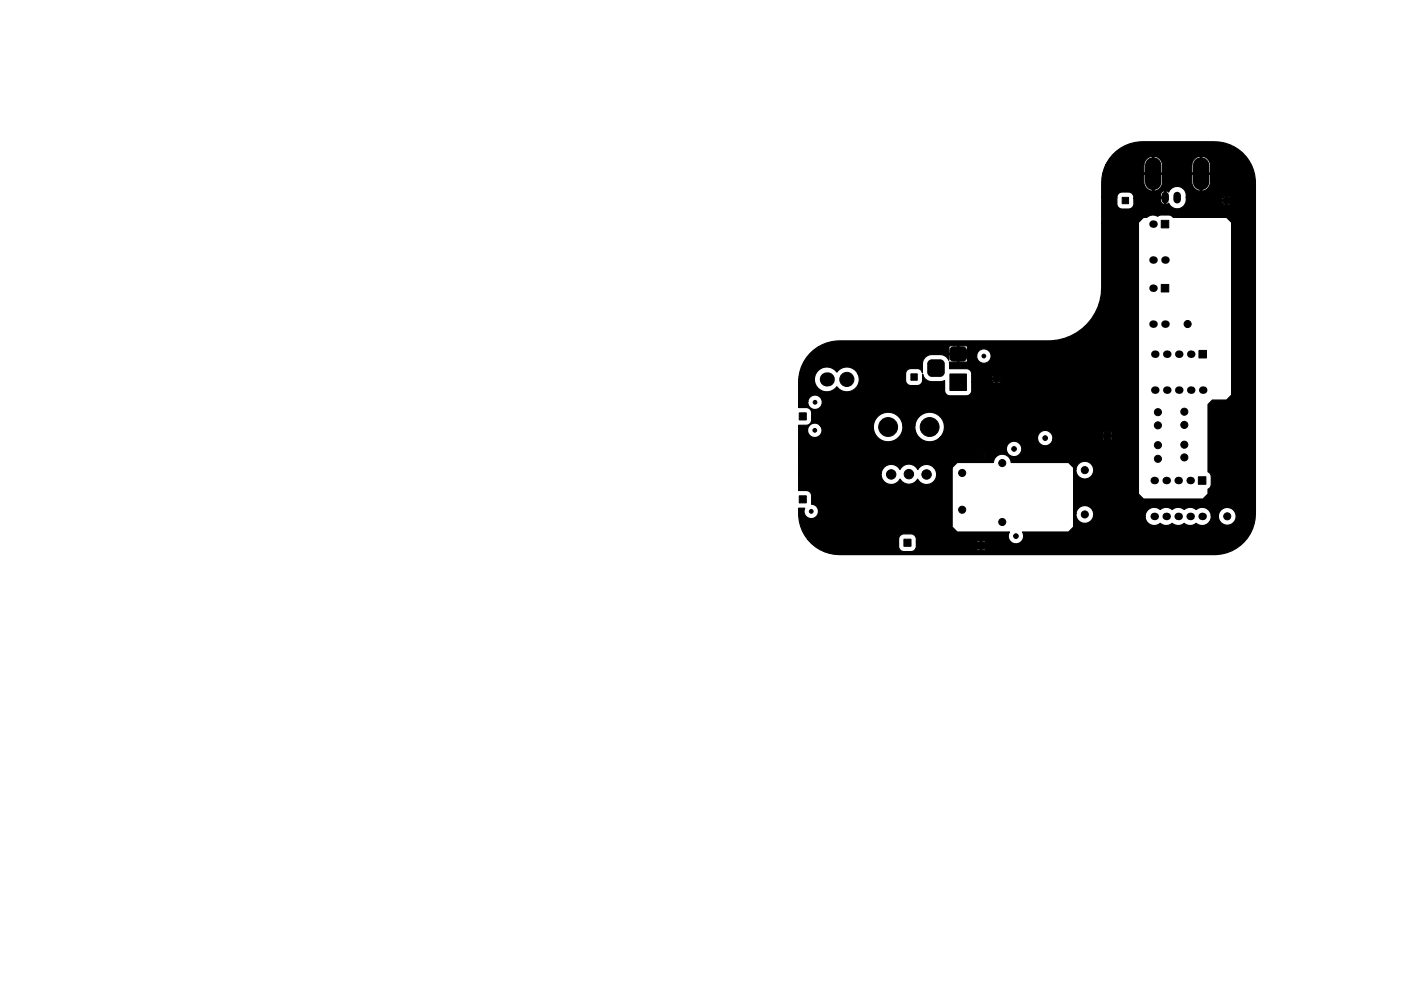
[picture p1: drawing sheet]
<svg xmlns="http://www.w3.org/2000/svg" width="297mm" height="210mm" viewBox="0 0 297 210" stroke-linecap="round" stroke-linejoin="round" font-family="sans-serif">
<g fill="#000" stroke="#000" stroke-width=".21">
<path d="M237.9 41.9h1.4v1.3h-1.4zM246.2 46.7h1.6v1.6h-1.6zM259.3 41.9h1.4v1.3h-1.4zM197 76.6l.5-.2 1.8-.1a.88 .88 0 0 1 .9 .9v1.8a.88 .88 0 0 1-.9 .8h-1.7a.88 .88 0 0 1-.9-.8v-1.9zM201.4 79.3h3.5v3.5h-3.5zM201.6 73.8l.5-.2h2a.75 .75 0 0 1 .8 .7v1.5a.75 .75 0 0 1-.8 .8h-2a.75 .75 0 0 1-.7-.8v-1.5zM246.2 60.3h1.6v1.6h-1.6zM254.2 74.3h1.6v1.6h-1.6zM169.5 87.6h1.4v1.5h-1.4zM193.1 79.3h1.4v1.4h-1.4zM207.3 96h1.4v1.5h-1.4zM210.6 79.7h1.3v1.3h-1.3z"/>
<path d="M234 91.7h1.5v1.5h-1.5zM169.5 105.2h1.4v1.5h-1.4zM191.7 114.4h1.4v1.5h-1.4zM207.3 115h1.4v1.5h-1.4zM254.1 101.1h1.6v1.6h-1.6z"/>
<circle cx="208.6" cy="75.5" r=".4"/>
<circle cx="208.6" cy="73.1" r=".4"/>
<circle cx="217.8" cy="75.7" r=".4"/>
<circle cx="251.8" cy="68.7" r=".75"/>
<circle cx="171" cy="95.9" r=".4"/>
<circle cx="172.7" cy="91.3" r=".4"/>
<circle cx="172.8" cy="85.3" r=".4"/>
<circle cx="176.2" cy="90.7" r=".4"/>
<circle cx="177" cy="95.9" r=".4"/>
<circle cx="179.5" cy="80.5" r="1.5"/>
<circle cx="188.3" cy="90.6" r="2"/>
<circle cx="197.1" cy="90.6" r="2"/>
<circle cx="212.5" cy="98.2" r=".75"/>
<circle cx="215" cy="95.2" r=".5"/>
<circle cx="217.6" cy="94.5" r=".5"/>
<circle cx="220" cy="94.5" r=".5"/>
<circle cx="221.6" cy="92.9" r=".5"/>
<circle cx="222.9" cy="95.6" r=".5"/>
<circle cx="225.3" cy="95.6" r=".5"/>
<circle cx="230" cy="99.7" r=".75"/>
<circle cx="235.8" cy="96" r=".4"/>
<circle cx="235.8" cy="88.8" r=".4"/>
<circle cx="245.5" cy="97.3" r=".75"/>
<circle cx="245.5" cy="90.2" r=".75"/>
<circle cx="245.5" cy="94.4" r=".75"/>
<circle cx="245.5" cy="87.4" r=".75"/>
<circle cx="251.1" cy="97" r=".75"/>
<circle cx="251.1" cy="94.3" r=".75"/>
<circle cx="251.1" cy="87.3" r=".75"/>
<circle cx="251.1" cy="90.1" r=".75"/>
<circle cx="261.1" cy="88.6" r=".4"/>
<circle cx="261.1" cy="95.6" r=".4"/>
<circle cx="172" cy="108.5" r=".4"/>
<circle cx="174.4" cy="106.1" r=".4"/>
<circle cx="179.8" cy="109.5" r=".4"/>
<circle cx="188.9" cy="100.7" r="1"/>
<circle cx="190.5" cy="111.1" r=".4"/>
<circle cx="192.7" cy="100.6" r="1"/>
<circle cx="194.4" cy="111.1" r=".4"/>
<circle cx="196.4" cy="100.7" r="1"/>
<circle cx="204" cy="100.3" r=".75"/>
<circle cx="204" cy="108.1" r=".75"/>
<circle cx="212.5" cy="110.7" r=".75"/>
<circle cx="215.4" cy="113.7" r=".5"/>
<circle cx="218.5" cy="113.7" r=".5"/>
<circle cx="225" cy="113.7" r=".5"/>
<circle cx="230" cy="109.1" r=".75"/>
<circle cx="260.2" cy="109.5" r=".75"/>
</g>
<g fill="#000">
<circle cx="244.5" cy="47.5" r=".8"/>
<circle cx="244.5" cy="55.2" r=".8"/>
<circle cx="247" cy="55.2" r=".8"/>
<circle cx="244.5" cy="61.1" r=".8"/>
<circle cx="244.5" cy="68.8" r=".8"/>
<circle cx="244.8" cy="75.1" r=".8"/>
<circle cx="247" cy="68.8" r=".8"/>
<circle cx="247.4" cy="75.1" r=".8"/>
<circle cx="249.9" cy="75.1" r=".8"/>
<circle cx="252.5" cy="75.1" r=".8"/>
<circle cx="175.3" cy="80.5" r="1.5"/>
<circle cx="244.8" cy="82.8" r=".8"/>
<circle cx="247.4" cy="82.8" r=".8"/>
<circle cx="249.9" cy="82.8" r=".8"/>
<circle cx="252.5" cy="82.8" r=".8"/>
<circle cx="255" cy="82.8" r=".8"/>
<circle cx="244.7" cy="101.9" r=".8"/>
<circle cx="244.7" cy="109.6" r=".8"/>
<circle cx="247.3" cy="101.9" r=".8"/>
<circle cx="247.3" cy="109.6" r=".8"/>
<circle cx="249.8" cy="109.6" r=".8"/>
<circle cx="249.8" cy="101.9" r=".8"/>
<circle cx="252.3" cy="101.9" r=".8"/>
<circle cx="252.3" cy="109.6" r=".8"/>
<circle cx="254.9" cy="109.6" r=".8"/>
</g>
<path d="M247 41.5v.9M249.6 41.5v.9" fill="none" stroke="#000" stroke-width="1.6"/>
<path d="M244.5 35.1v3.5M254.7 35.1v3.5" fill="none" stroke="#000" stroke-width="3.5"/>
<path d="M171.7 75.1l1.8-1.5h27.7v1.4h1.8v-1.6h.3v1.6l1.8-.1v-1.3l-.2-.2h-3.5l-.2 .2h-27.7l.8-.4a8.7 8.7 0 0 1 3.7-.9h45a11.3 11.3 0 0 0 10.6-11.2v-13.9h7.8v57.6l1.1 1.1h12.5l1.1-1.1v-1l.5-.4 .2-.7v-1.8l-.3-.6-.4-.2v-14.3l1-.9h2.9l1.1-1.1v-36.6l-1.1-1.1h-11.3l-.3-.3-.6-.2h-1.8l-.5 .3a1.93 1.93 0 0 0-2.3 .2h-.8l-1 1.1h-7.8v-5.3h3.2v1.3a1.13 1.13 0 0 0 1.1 1.2l1.6-.1 .6-.3 .3-.6v-1.3h5.6l.1 .8 .5 .4h.3v-1.2h-6.5l-.1-.7h5.7v.4h.9v-1.3h.3v2.8l.6-.2a1.93 1.93 0 0 0 1.7 1.2 1.93 1.93 0 0 0 1.8-1.1h7.8l.1 .2 .6 .1 .1-.8h.2l.1 .8 .5-.1 .2-.1-.1-.6h-1.6l-.1 .5h-7.8l.2-1.3h7.6l.1 .5h.7v-.7h.2v.7h.7l.1-.6-.2-.2h-1.4l-.2 .3h-7.6a1.95 1.95 0 0 0-1.4-2.3 1.95 1.95 0 0 0-2.3 1.2 1.04 1.04 0 0 0-1.1-.3 1.04 1.04 0 0 0-.7 .9h-5.7l-.4-.5-.4-.1-1.6-.1a1.13 1.13 0 0 0-1.1 1.2h-3.2v-3.1l.2-1.8h8.7v1.7a1.86 1.86 0 0 0 1.9 1.8v-3.5h.2v3.5l.9-.2 .6-.5a3.4 3.4 0 0 0 .4-2.8h6.2v1.7a1.86 1.86 0 0 0 1.8 1.8v-3.5h.3v3.5l.9-.2 .5-.5a3.5 3.5 0 0 0 .4-2.8h-22.8l.7-2h8v1.7h1.9v-3.5h.2v3.5h1.9v-1.7h6.2v1.7h1.8v-3.5h.3v3.5h1.8a3.5 3.5 0 0 0-.4-2.8 1.98 1.98 0 0 0-2.1-.7 1.98 1.98 0 0 0-1.4 1.8h-6.2l-.1-.4a1.99 1.99 0 0 0-2.1-1.4 1.99 1.99 0 0 0-1.8 1.8h-8l.2-.4a8.7 8.7 0 0 1 7.6-4.5h16.3a8.7 8.7 0 0 1 7.6 8.7l-.1 71.3a8.7 8.7 0 0 1-8.6 7.6l-80.6-.1a8.6 8.6 0 0 1-5.7-3.2h19.3v1.5a1.13 1.13 0 0 0 1.2 1.1h1.7l.7-.5h12.9l.2 .2h.6l.1-.8h.2l.1 .8h.6l.2-.2-.1-.6h-1.8l-.1 .6h-12.9l.2-.4v-1.1h12.7l.1 .6h.8v-.8h.2v.8h.9v-.6l-.3-.2h-1.5l-.2 .2h-12.7v-.6a1.13 1.13 0 0 0-1.2-1.1l-1.9 .1-.5 .4-.2 .6h-19.3a9.1 9.1 0 0 1-1.9-6.6h1.3a1.53 1.53 0 0 0 .9 2.2 1.53 1.53 0 0 0 2-1.2 1.53 1.53 0 0 0-1.5-1.8l.1-2-.3-.6-.6-.3h-1.9v-3.7h17.5v.5a2.14 2.14 0 0 0 1.7 1.9 2.14 2.14 0 0 0 2.3-1.2 2.13 2.13 0 0 0 3.8 .1 2.13 2.13 0 0 0 3.1 .7 2.13 2.13 0 0 0 .3-3.2h3.9v12.5l1 1.1 11.1 .1a1.63 1.63 0 0 0 1.4 2.5 1.63 1.63 0 0 0 1.4-2.5h9.7l1.1-1.1v-2.8h.5a1.88 1.88 0 0 0 1.6 2 1.88 1.88 0 0 0 2.1-1.4h11v.3a1.93 1.93 0 0 0 3.2 1.1 1.92 1.92 0 0 0 2.5 0 1.92 1.92 0 0 0 2.6 0 1.92 1.92 0 0 0 2.5 0 1.92 1.92 0 0 0 2.2 .3 1.92 1.92 0 0 0 1-1.9h1.5v.3a1.89 1.89 0 0 0 2.9 1.5 1.89 1.89 0 0 0 0-3.3 1.89 1.89 0 0 0-2.9 1.5h-1.5v-.2a1.93 1.93 0 0 0-3.2-1.1 1.92 1.92 0 0 0-2.5 0 1.92 1.92 0 0 0-2.6 0 1.92 1.92 0 0 0-2.5 0 1.93 1.93 0 0 0-2.1-.3 1.93 1.93 0 0 0-1.1 1.8h-11l.1-.3a1.89 1.89 0 0 0-1.7-2 1.89 1.89 0 0 0-2.1 1.7h-.5v-9.4h.5v.3a1.89 1.89 0 0 0 2.9 1.4 1.89 1.89 0 0 0 0-3.2 1.89 1.89 0 0 0-2.9 1.5h-.5v-.4l-1.1-1.1h-12.1a1.88 1.88 0 0 0-1.9-1.7 1.88 1.88 0 0 0-1.9 1.7h-7.6l-1.1 1.1h-3.9l-.2-.2a2.13 2.13 0 0 0-3.2 .6 2.13 2.13 0 0 0-3.8 0 2.13 2.13 0 0 0-2.3-1 2.13 2.13 0 0 0-1.7 1.8h-17.5v-2.9h37.7l.2 .2h.6l.1-.8h.2v.8h.6l.3-.2v-.6h-1.9l-.1 .6h-37.7v-1.5h37.7l.1 .6h.8v-.8h.2v.8h.8l.1-.6-.2-.2h-1.5l-.3 .2h-37.7v-.9h44.1v.3a1.63 1.63 0 0 0 2.5 1.2 1.63 1.63 0 0 0 0-2.7 1.63 1.63 0 0 0-2.5 1.2h-44.1v-4h1.9v.3a1.53 1.53 0 0 0 2.2 1.3 1.53 1.53 0 0 0 .5-2.4h11.3v.6a3.1 3.1 0 0 0 3.4 2.8 3.1 3.1 0 0 0 2.8-3.4h2.6v.6a3.1 3.1 0 0 0 2.1 2.7 3.1 3.1 0 0 0 3.2-.8h20.7v.3a1.63 1.63 0 0 0 1.5 1.5 1.63 1.63 0 0 0 1.7-1.4h10.6l.2 .3h.6v-.9h.3v.8l.6 .1 .2-.2v-.7h-1.9v.6h-10.6v-.7l-.5-.8h11.1v.7h.8v-.8h.3v.8h.8v-.7l-.2-.2h-1.5l-.2 .2h-11.1a1.63 1.63 0 0 0-1.7-.3 1.63 1.63 0 0 0-1 1.4h-20.7l.2-.2a3.1 3.1 0 0 0-1.2-4.9 3.1 3.1 0 0 0-4.3 2.6h-2.6l-.1-.6a3.1 3.1 0 0 0-3.3-2.2 3.1 3.1 0 0 0-2.8 2.8h-11.3l-.2-.2a1.53 1.53 0 0 0-2.5 1h-1.9v-.9h1.6a1.13 1.13 0 0 0 1.2-1.1v-1.7l-.3-.6-.6-.3h-1.9v-1.3h2v.3a1.53 1.53 0 0 0 2.3 1.2 1.53 1.53 0 0 0 0-2.7 1.53 1.53 0 0 0-2.3 1.2h-2l.1-4.7h3.3a2.63 2.63 0 0 0 1.8 2.5 2.63 2.63 0 0 0 2.9-1 2.63 2.63 0 0 0 3.5 .8 2.63 2.63 0 0 0 1-3.5h10.1v1.4a1.13 1.13 0 0 0 1.1 1.1h1.6l.6-.3 .3-.6v-1.5l.3 .7 .6 .5a3.9 3.9 0 0 0 2.8 .4l1-.3v2.1a1.13 1.13 0 0 0 1.1 1.2h3.5l.6-.2 .5-.7v-2.1h4.3l.2 .2 .6 .1v-.8h.3v.8l.6-.1 .1-.1v-.6h-1.7l-.1 .5h-4.3v-1.3h4.3l.1 .5h.7v-.7h.3v.7h.7l.1-.5-.3-.3h-1.4l-.2 .3h-4.3v-.4a1.13 1.13 0 0 0-1.1-1.1h-3.6v-1.4h1.7v-1.6h.3v1.6h1.7l.1-1.4h2v.3a1.53 1.53 0 0 0 2.3 1.2 1.53 1.53 0 0 0 0-2.7 1.53 1.53 0 0 0-2.3 1.2h-2v-.2h-3.9v1.2l-.8-.8-1.1-.4a3.9 3.9 0 0 0-2.8 .4l-.6 .5a3.9 3.9 0 0 0-.3 2.9l-.7-.7-1.8-.1-.8 .3-.3 .8h-10.1a2.62 2.62 0 0 0-4.5-.4 2.63 2.63 0 0 0-2.9-.9 2.63 2.63 0 0 0-1.8 2.5h-3.3v-.6a8.7 8.7 0 0 1 2.3-4.8z" fill="#000" stroke="#000" stroke-width=".25"/>
</svg>
